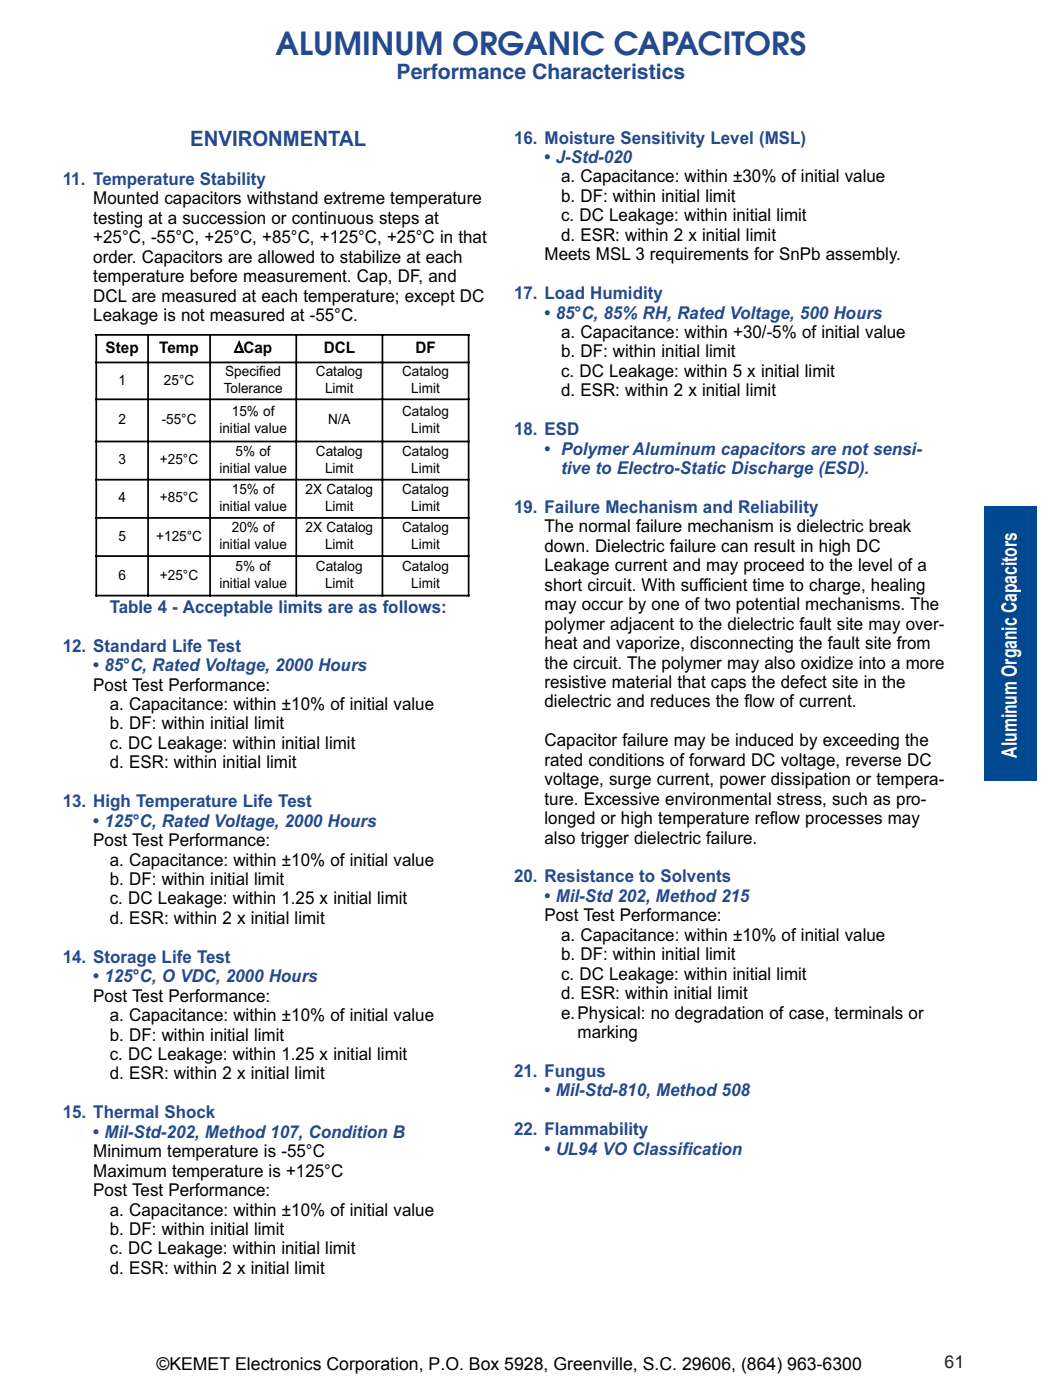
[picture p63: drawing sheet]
<svg xmlns="http://www.w3.org/2000/svg" width="210mm" height="279mm" viewBox="0 0 210 279" stroke-linecap="round" stroke-linejoin="round" font-family="sans-serif">
<defs><g id="words">
<text font-size="6.3" fill="#23498e" x="55" y="11">ALUMINUM ORGANIC CAPACITORS</text>
<g font-size="4.2" fill="#23498e">
<text x="79.1" y="15.8">Performance Characteristics</text>
<text x="38" y="29.2">ENVIRONMENTAL</text>
</g>
<text font-size="4.2" fill="#fff" x="202.9" y="151.2" transform="rotate(-90 202.9 151.2)">Aluminum Organic Capacitors</text>
<g font-size="3.5" fill="#23498e">
<text x="102.6" y="28.7">16. Moisture Sensitivity Level (MSL)</text>
<text x="108.7" y="32.5">• J-Std-020</text>
<text x="12.5" y="36.9">11. Temperature Stability</text>
<text x="102.6" y="59.7">17. Load Humidity</text>
<text x="108.7" y="63.6">• 85°C, 85% RH, Rated Voltage, 500 Hours</text>
<text x="102.6" y="86.9">18. ESD</text>
<text x="108.7" y="90.7">• Polymer Aluminum capacitors are not sensi-</text>
<text x="112" y="94.6">tive to Electro-Static Discharge (ESD).</text>
<text x="102.6" y="102.4">19. Failure Mechanism and Reliability</text>
<text x="21.9" y="122.3">Table 4 - Acceptable limits are as follows:</text>
<text x="12.5" y="130.1">12. Standard Life Test</text>
<text x="18.6" y="133.9">• 85°C, Rated Voltage, 2000 Hours</text>
<text x="12.5" y="161.1">13. High Temperature Life Test</text>
<text x="18.6" y="165">• 125°C, Rated Voltage, 2000 Hours</text>
<text x="102.6" y="176.1">20. Resistance to Solvents</text>
<text x="108.7" y="180">• Mil-Std 202, Method 215</text>
<text x="12.5" y="192.2">14. Storage Life Test</text>
<text x="18.6" y="196">• 125°C, O VDC, 2000 Hours</text>
<text x="102.6" y="214.9">21. Fungus</text>
<text x="108.7" y="218.8">• Mil-Std-810, Method 508</text>
<text x="12.5" y="223.2">15. Thermal Shock</text>
<text x="18.6" y="227.1">• Mil-Std-202, Method 107, Condition B</text>
<text x="102.6" y="226.6">22. Flammability</text>
<text x="108.7" y="230.4">• UL94 VO Classification</text>
</g>
<g font-size="3.5">
<text x="18.6" y="40.8">Mounted capacitors withstand extreme temperature</text>
<text x="112" y="36.4">a. Capacitance: within ±30% of initial value</text>
<text x="112" y="40.3">b. DF: within initial limit</text>
<text x="18.6" y="44.7">testing at a succession or continuous steps at</text>
<text x="112" y="44.2">c. DC Leakage: within initial limit</text>
<text x="18.6" y="48.6">+25°C, -55°C, +25°C, +85°C, +125°C, +25°C in that</text>
<text x="18.6" y="52.5">order. Capacitors are allowed to stabilize at each</text>
<text x="108.7" y="51.9">Meets MSL 3 requirements for SnPb assembly.</text>
<text x="112" y="48.1">d. ESR: within 2 x initial limit</text>
<text x="18.6" y="56.3">temperature before measurement. Cap, DF, and</text>
<text x="18.6" y="60.2">DCL are measured at each temperature; except DC</text>
<text x="18.6" y="64.1">Leakage is not measured at -55°C.</text>
<text x="112" y="67.5">a. Capacitance: within +30/-5% of initial value</text>
<text x="112" y="71.3">b. DF: within initial limit</text>
<text x="112" y="75.2">c. DC Leakage: within 5 x initial limit</text>
<text x="112" y="79.1">d. ESR: within 2 x initial limit</text>
<text x="108.7" y="106.3">The normal failure mechanism is dielectric break</text>
<text x="108.7" y="110.1">down. Dielectric failure can result in high DC</text>
<text x="108.7" y="114">Leakage current and may proceed to the level of a</text>
<text x="108.7" y="117.9">short circuit. With sufficient time to charge, healing</text>
<text x="108.7" y="121.8">may occur by one of two potential mechanisms. The</text>
<text x="108.7" y="125.7">polymer adjacent to the dielectric fault site may over-</text>
<text x="108.7" y="129.5">heat and vaporize, disconnecting the fault site from</text>
<text x="18.6" y="137.8">Post Test Performance:</text>
<text x="108.7" y="133.4">the circuit. The polymer may also oxidize into a more</text>
<text x="108.7" y="137.3">resistive material that caps the defect site in the</text>
<text x="21.9" y="141.7">a. Capacitance: within ±10% of initial value</text>
<text x="108.7" y="141.2">dielectric and reduces the flow of current.</text>
<text x="21.9" y="145.6">b. DF: within initial limit</text>
<text x="21.9" y="149.5">c. DC Leakage: within initial limit</text>
<text x="108.7" y="149">Capacitor failure may be induced by exceeding the</text>
<text x="21.9" y="153.3">d. ESR: within initial limit</text>
<text x="108.7" y="152.8">rated conditions of forward DC voltage, reverse DC</text>
<text x="108.7" y="156.7">voltage, surge current, power dissipation or tempera-</text>
<text x="108.7" y="160.6">ture. Excessive environmental stress, such as pro-</text>
<text x="108.7" y="164.5">longed or high temperature reflow processes may</text>
<text x="18.6" y="168.9">Post Test Performance:</text>
<text x="21.9" y="172.8">a. Capacitance: within ±10% of initial value</text>
<text x="108.7" y="168.4">also trigger dielectric failure.</text>
<text x="21.9" y="176.6">b. DF: within initial limit</text>
<text x="21.9" y="180.5">c. DC Leakage: within 1.25 x initial limit</text>
<text x="21.9" y="184.4">d. ESR: within 2 x initial limit</text>
<text x="108.7" y="183.9">Post Test Performance:</text>
<text x="112" y="187.8">a. Capacitance: within ±10% of initial value</text>
<text x="112" y="191.6">b. DF: within initial limit</text>
<text x="112" y="195.5">c. DC Leakage: within initial limit</text>
<text x="18.6" y="199.9">Post Test Performance:</text>
<text x="21.9" y="203.8">a. Capacitance: within ±10% of initial value</text>
<text x="112" y="199.4">d. ESR: within initial limit</text>
<text x="112" y="203.3">e.Physical: no degradation of case, terminals or</text>
<text x="21.9" y="207.7">b. DF: within initial limit</text>
<text x="115.3" y="207.2">marking</text>
<text x="21.9" y="211.6">c. DC Leakage: within 1.25 x initial limit</text>
<text x="21.9" y="215.4">d. ESR: within 2 x initial limit</text>
<text x="18.6" y="231">Minimum temperature is -55°C</text>
<text x="18.6" y="234.8">Maximum temperature is +125°C</text>
<text x="18.6" y="238.7">Post Test Performance:</text>
<text x="21.9" y="242.6">a. Capacitance: within ±10% of initial value</text>
<text x="21.9" y="246.5">b. DF: within initial limit</text>
<text x="21.9" y="250.4">c. DC Leakage: within initial limit</text>
<text x="21.9" y="254.2">d. ESR: within 2 x initial limit</text>
<text x="31.2" y="273.5">©KEMET Electronics Corporation, P.O. Box 5928, Greenville, S.C. 29606, (864) 963-6300</text>
</g>
<text font-size="3.5" fill="#231f20" x="188.5" y="273.1">61</text>
<g font-size="3.2">
<text x="21.1" y="70.4">Step</text>
<text x="31.8" y="70.4">Temp</text>
<text x="46.8" y="70.3">∆Cap</text>
<text x="64.6" y="70.4">DCL</text>
<text x="82.9" y="70.4">DF</text>
</g>
<g font-size="2.8">
<text x="23.6" y="76.7">1</text>
<text x="32.7" y="76.7">25°C</text>
<text x="45" y="75.1">Specified</text>
<text x="63.1" y="75.1">Catalog</text>
<text x="80.3" y="75.1">Catalog</text>
<text x="44.7" y="78.4">Tolerance</text>
<text x="46.3" y="82.9">15% of</text>
<text x="64.9" y="78.4">Limit</text>
<text x="80.3" y="82.9">Catalog</text>
<text x="82.1" y="78.4">Limit</text>
<text x="23.6" y="84.6">2</text>
<text x="32.3" y="84.6">-55°C</text>
<text x="43.8" y="86.3">initial value</text>
<text x="65.5" y="84.6">N/A</text>
<text x="82.1" y="86.3">Limit</text>
<text x="23.6" y="92.7">3</text>
<text x="31.9" y="92.7">+25°C</text>
<text x="43.8" y="94.3">initial value</text>
<text x="47" y="91">5% of</text>
<text x="63.1" y="91">Catalog</text>
<text x="64.9" y="94.3">Limit</text>
<text x="80.3" y="91">Catalog</text>
<text x="82.1" y="94.3">Limit</text>
<text x="23.6" y="100.3">4</text>
<text x="31.9" y="100.3">+85°C</text>
<text x="43.8" y="102">initial value</text>
<text x="46.3" y="98.6">15% of</text>
<text x="61" y="98.6">2X Catalog</text>
<text x="64.9" y="102">Limit</text>
<text x="80.3" y="98.6">Catalog</text>
<text x="82.1" y="102">Limit</text>
<text x="23.6" y="107.9">5</text>
<text x="31.2" y="107.9">+125°C</text>
<text x="46.3" y="106.2">20% of</text>
<text x="61" y="106.2">2X Catalog</text>
<text x="80.3" y="106.2">Catalog</text>
<text x="43.8" y="109.6">initial value</text>
<text x="47" y="114">5% of</text>
<text x="63.1" y="114">Catalog</text>
<text x="64.9" y="109.6">Limit</text>
<text x="80.3" y="114">Catalog</text>
<text x="82.1" y="109.6">Limit</text>
<text x="23.6" y="115.7">6</text>
<text x="31.9" y="115.7">+25°C</text>
<text x="43.8" y="117.3">initial value</text>
<text x="64.9" y="117.3">Limit</text>
<text x="82.1" y="117.3">Limit</text>
</g>
</g></defs>
<g fill="none" stroke="#000" stroke-width=".35">
<path d="M19 66.8h74.7M19 72.3h74.7M19 79.7h74.7M19.2 66.7v52.3M29.6 66.7v52.3M41.9 66.7v52.3M59.1 66.7v52.3M76.3 66.7v52.3M93.5 66.7v52.3M19 88.1h74.7M19 95.7h74.7M19 103.4h74.7"/>
<path d="M19 111h74.7M19 118.9h74.7"/>
</g>
<g fill="#fff">
<path d="M155.5 19h34.8v2.4h-34.8z" fill-rule="evenodd"/>
<path d="M12.7 270.9h177.8v4.7h-177.8z" fill-rule="evenodd"/>
</g>
<path d="M167 4.9h31.8v10.3h-31.8z" fill="#fff"/>
<path d="M196.4 101h10.4v54.8h-10.4z" fill="#004990"/>
<use href="#words"/>
</svg>
